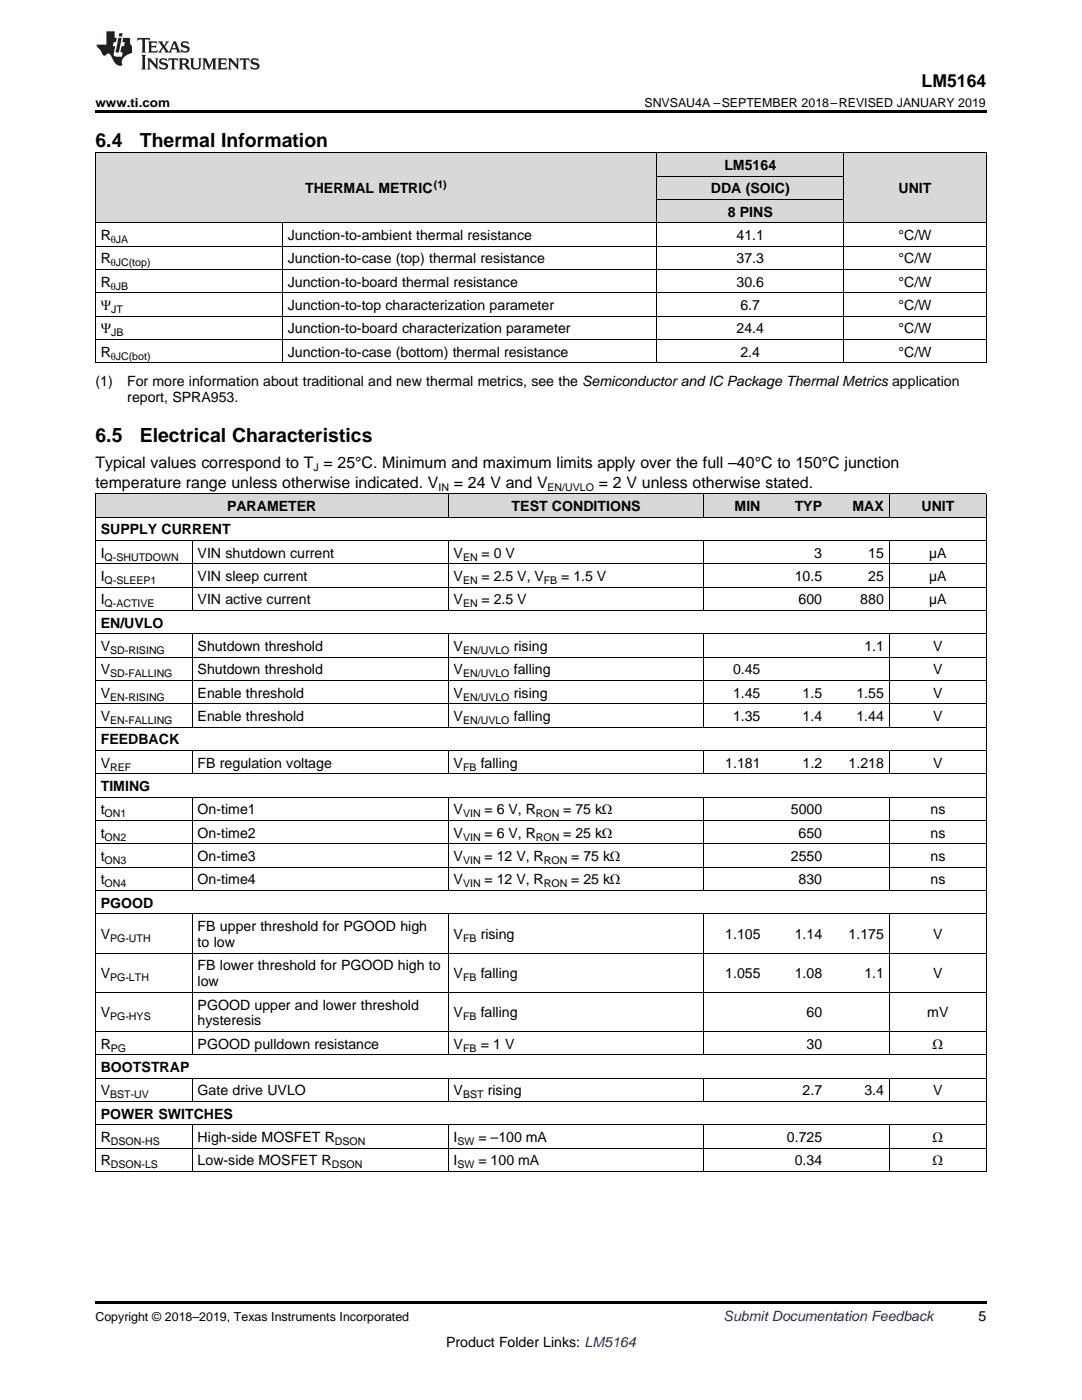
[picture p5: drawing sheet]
<svg xmlns="http://www.w3.org/2000/svg" width="216mm" height="279mm" viewBox="0 0 216 279" stroke-linecap="round" stroke-linejoin="round" font-family="sans-serif">
<defs><g id="words">
<g font-size="3.9">
<text x="19" y="29.3">6.4</text>
<text x="27.9" y="29.3">Thermal Information</text>
<text x="19" y="88.3">6.5</text>
<text x="27.9" y="88.3">Electrical Characteristics</text>
</g>
<text font-size="3.5" x="183.9" y="17.3">LM5164</text>
<g font-size="3.2">
<text x="19" y="93.5">Typical values correspond to T = 25°C. Minimum and maximum limits apply over the full –40°C to 150°C junction</text>
<text x="19" y="97.3">temperature range unless otherwise indicated. V</text>
<text x="90.6" y="97.3">= 24 V and V</text>
<text x="119.5" y="97.3">= 2 V unless otherwise stated.</text>
</g>
<g font-size="2.8">
<text x="144.5" y="33.9">LM5164</text>
<text x="60.9" y="38.6">THERMAL METRIC</text>
<text x="141.9" y="38.6">DDA (SOIC)</text>
<text x="179.3" y="38.6">UNIT</text>
<text x="20.1" y="47.9">R</text>
<text x="57.4" y="47.9">Junction-to-ambient thermal resistance</text>
<text x="145.2" y="43.3">8 PINS</text>
<text x="147" y="47.9">41.1</text>
<text x="179.3" y="47.9">°C/W</text>
<text x="20.1" y="52.6">R</text>
<text x="57.4" y="52.6">Junction-to-case (top) thermal resistance</text>
<text x="147" y="52.6">37.3</text>
<text x="179.3" y="52.6">°C/W</text>
<text x="20.1" y="57.2">R</text>
<text x="57.4" y="57.2">Junction-to-board thermal resistance</text>
<text x="147" y="57.2">30.6</text>
<text x="179.3" y="57.2">°C/W</text>
<text x="20.1" y="61.9">Ψ</text>
<text x="57.4" y="61.9">Junction-to-top characterization parameter</text>
<text x="147.7" y="61.9">6.7</text>
<text x="179.3" y="61.9">°C/W</text>
<text x="20.1" y="66.5">Ψ</text>
<text x="20.1" y="71.2">R</text>
<text x="57.4" y="66.5">Junction-to-board characterization parameter</text>
<text x="57.4" y="71.2">Junction-to-case (bottom) thermal resistance</text>
<text x="147" y="66.5">24.4</text>
<text x="147.7" y="71.2">2.4</text>
<text x="179.3" y="66.5">°C/W</text>
<text x="179.3" y="71.2">°C/W</text>
<text x="19" y="77">(1)</text>
<text x="25.4" y="77">For more information about traditional and new thermal metrics, see the Semiconductor and IC Package Thermal Metrics application</text>
<text x="25.4" y="80.2">report, SPRA953.</text>
<text x="45.3" y="102">PARAMETER</text>
<text x="102.1" y="102">TEST CONDITIONS</text>
<text x="146.6" y="102">MIN</text>
<text x="158.6" y="102">TYP</text>
<text x="170.1" y="102">MAX</text>
<text x="183.9" y="102">UNIT</text>
<text x="20.1" y="106.6">SUPPLY CURRENT</text>
<text x="20.1" y="111.3">I</text>
<text x="39.4" y="111.3">VIN shutdown current</text>
<text x="90.5" y="111.3">V</text>
<text x="96.1" y="111.3">= 0 V</text>
<text x="162.5" y="111.3">3</text>
<text x="173.2" y="111.3">15</text>
<text x="185.4" y="111.3">µA</text>
<text x="20.1" y="116">I</text>
<text x="39.4" y="116">VIN sleep current</text>
<text x="90.5" y="116">V</text>
<text x="96.1" y="116">= 2.5 V, V</text>
<text x="112" y="116">= 1.5 V</text>
<text x="158.6" y="116">10.5</text>
<text x="173.2" y="116">25</text>
<text x="185.4" y="116">µA</text>
<text x="20.1" y="120.6">I</text>
<text x="20.1" y="125.3">EN/UVLO</text>
<text x="39.4" y="120.6">VIN active current</text>
<text x="90.5" y="120.6">V</text>
<text x="96.1" y="120.6">= 2.5 V</text>
<text x="159.3" y="120.6">600</text>
<text x="171.7" y="120.6">880</text>
<text x="185.4" y="120.6">µA</text>
<text x="20.1" y="129.9">V</text>
<text x="39.4" y="129.9">Shutdown threshold</text>
<text x="90.5" y="129.9">V</text>
<text x="102.5" y="129.9">rising</text>
<text x="172.5" y="129.9">1.1</text>
<text x="186.2" y="129.9">V</text>
<text x="20.1" y="134.6">V</text>
<text x="39.4" y="134.6">Shutdown threshold</text>
<text x="90.5" y="134.6">V</text>
<text x="102.5" y="134.6">falling</text>
<text x="146.3" y="134.6">0.45</text>
<text x="186.2" y="134.6">V</text>
<text x="20.1" y="139.2">V</text>
<text x="20.1" y="143.9">V</text>
<text x="39.4" y="139.2">Enable threshold</text>
<text x="39.4" y="143.9">Enable threshold</text>
<text x="90.5" y="139.2">V</text>
<text x="90.5" y="143.9">V</text>
<text x="102.5" y="139.2">rising</text>
<text x="102.5" y="143.9">falling</text>
<text x="146.3" y="139.2">1.45</text>
<text x="146.3" y="143.9">1.35</text>
<text x="160.2" y="139.2">1.5</text>
<text x="160.2" y="143.9">1.4</text>
<text x="170.9" y="139.2">1.55</text>
<text x="170.9" y="143.9">1.44</text>
<text x="186.2" y="139.2">V</text>
<text x="186.2" y="143.9">V</text>
<text x="20.1" y="148.6">FEEDBACK</text>
<text x="20.1" y="153.2">V</text>
<text x="39.4" y="153.2">FB regulation voltage</text>
<text x="90.5" y="153.2">V</text>
<text x="95.9" y="153.2">falling</text>
<text x="144.7" y="153.2">1.181</text>
<text x="160.2" y="153.2">1.2</text>
<text x="169.3" y="153.2">1.218</text>
<text x="186.2" y="153.2">V</text>
<text x="20.1" y="157.9">TIMING</text>
<text x="20.1" y="162.5">t</text>
<text x="20.1" y="167.2">t</text>
<text x="39.4" y="162.5">On-time1</text>
<text x="39.4" y="167.2">On-time2</text>
<text x="90.5" y="162.5">V</text>
<text x="90.5" y="167.2">V</text>
<text x="96.7" y="162.5">= 6 V, R</text>
<text x="96.7" y="167.2">= 6 V, R</text>
<text x="112.4" y="162.5">= 75 kΩ</text>
<text x="112.4" y="167.2">= 25 kΩ</text>
<text x="157.8" y="162.5">5000</text>
<text x="159.3" y="167.2">650</text>
<text x="185.7" y="162.5">ns</text>
<text x="185.7" y="167.2">ns</text>
<text x="20.1" y="171.8">t</text>
<text x="39.4" y="171.8">On-time3</text>
<text x="90.5" y="171.8">V</text>
<text x="96.7" y="171.8">= 12 V, R</text>
<text x="114" y="171.8">= 75 kΩ</text>
<text x="157.8" y="171.8">2550</text>
<text x="185.7" y="171.8">ns</text>
<text x="20.1" y="176.5">t</text>
<text x="39.4" y="176.5">On-time4</text>
<text x="90.5" y="176.5">V</text>
<text x="96.7" y="176.5">= 12 V, R</text>
<text x="114" y="176.5">= 25 kΩ</text>
<text x="159.3" y="176.5">830</text>
<text x="185.7" y="176.5">ns</text>
<text x="20.1" y="181.2">PGOOD</text>
<text x="39.4" y="185.8">FB upper threshold for PGOOD high</text>
<text x="20.1" y="187.4">V</text>
<text x="39.4" y="189">to low</text>
<text x="90.5" y="187.4">V</text>
<text x="95.9" y="187.4">rising</text>
<text x="144.7" y="187.4">1.105</text>
<text x="158.6" y="187.4">1.14</text>
<text x="169.3" y="187.4">1.175</text>
<text x="186.2" y="187.4">V</text>
<text x="20.1" y="195.2">V</text>
<text x="39.4" y="193.6">FB lower threshold for PGOOD high to</text>
<text x="39.4" y="196.8">low</text>
<text x="90.5" y="195.2">V</text>
<text x="95.9" y="195.2">falling</text>
<text x="144.7" y="195.2">1.055</text>
<text x="158.6" y="195.2">1.08</text>
<text x="172.5" y="195.2">1.1</text>
<text x="186.2" y="195.2">V</text>
<text x="20.1" y="203.1">V</text>
<text x="39.4" y="201.5">PGOOD upper and lower threshold</text>
<text x="90.5" y="203.1">V</text>
<text x="95.9" y="203.1">falling</text>
<text x="160.9" y="203.1">60</text>
<text x="185" y="203.1">mV</text>
<text x="20.1" y="209.3">R</text>
<text x="39.4" y="204.6">hysteresis</text>
<text x="39.4" y="209.3">PGOOD pulldown resistance</text>
<text x="90.5" y="209.3">V</text>
<text x="95.9" y="209.3">= 1 V</text>
<text x="160.9" y="209.3">30</text>
<text x="186.1" y="209.3">Ω</text>
<text x="20.1" y="214">BOOTSTRAP</text>
<text x="20.1" y="218.6">V</text>
<text x="39.4" y="218.6">Gate drive UVLO</text>
<text x="90.5" y="218.6">V</text>
<text x="97.3" y="218.6">rising</text>
<text x="160.2" y="218.6">2.7</text>
<text x="172.5" y="218.6">3.4</text>
<text x="186.2" y="218.6">V</text>
<text x="20.1" y="223.3">POWER SWITCHES</text>
<text x="20.1" y="227.9">R</text>
<text x="39.4" y="227.9">High-side MOSFET R</text>
<text x="90.5" y="227.9">I</text>
<text x="95.5" y="227.9">= –100 mA</text>
<text x="157" y="227.9">0.725</text>
<text x="186.1" y="227.9">Ω</text>
<text x="20.1" y="232.6">R</text>
<text x="39.4" y="232.6">Low-side MOSFET R</text>
<text x="90.5" y="232.6">I</text>
<text x="95.5" y="232.6">= 100 mA</text>
<text x="158.6" y="232.6">0.34</text>
<text x="186.1" y="232.6">Ω</text>
<text x="195.3" y="263.6">5</text>
<text x="89" y="268.9">Product Folder Links: LM5164</text>
</g>
<text font-size="2.8" fill="#0000c8" x="144.4" y="263.6">Submit Documentation Feedback</text>
<g font-size="2.5">
<text x="19" y="21.4">www.ti.com</text>
<text x="128.6" y="21.4">SNVSAU4A –SEPTEMBER 2018–REVISED JANUARY 2019</text>
<text x="19" y="263.6">Copyright © 2018–2019, Texas Instruments Incorporated</text>
</g>
<g font-size="2.1">
<text x="86.6" y="37.5">(1)</text>
<text x="22.1" y="48.5">θJA</text>
<text x="22.1" y="53.1">θJC(top)</text>
<text x="22.1" y="57.8">θJB</text>
<text x="22.2" y="62.4">JT</text>
<text x="22.1" y="71.8">θJC(bot)</text>
<text x="22.2" y="67.1">JB</text>
<text x="62.5" y="94.1">J</text>
<text x="87.5" y="98">IN</text>
<text x="109.3" y="98">EN/UVLO</text>
<text x="20.9" y="111.9">Q-SHUTDOWN</text>
<text x="92.4" y="111.9">EN</text>
<text x="20.9" y="116.5">Q-SLEEP1</text>
<text x="92.4" y="116.5">EN</text>
<text x="108.5" y="116.5">FB</text>
<text x="20.9" y="121.2">Q-ACTIVE</text>
<text x="92.4" y="121.2">EN</text>
<text x="22" y="130.5">SD-RISING</text>
<text x="92.4" y="130.5">EN/UVLO</text>
<text x="22" y="135.1">SD-FALLING</text>
<text x="92.4" y="135.1">EN/UVLO</text>
<text x="22" y="139.8">EN-RISING</text>
<text x="92.4" y="139.8">EN/UVLO</text>
<text x="22" y="144.5">EN-FALLING</text>
<text x="92.4" y="144.5">EN/UVLO</text>
<text x="22" y="153.8">REF</text>
<text x="92.4" y="153.8">FB</text>
<text x="20.9" y="163.1">ON1</text>
<text x="20.9" y="167.7">ON2</text>
<text x="92.4" y="163.1">VIN</text>
<text x="92.4" y="167.7">VIN</text>
<text x="106.9" y="163.1">RON</text>
<text x="106.9" y="167.7">RON</text>
<text x="20.9" y="172.4">ON3</text>
<text x="92.4" y="172.4">VIN</text>
<text x="108.5" y="172.4">RON</text>
<text x="20.9" y="177.1">ON4</text>
<text x="92.4" y="177.1">VIN</text>
<text x="108.5" y="177.1">RON</text>
<text x="22" y="188">PG-UTH</text>
<text x="92.4" y="188">FB</text>
<text x="22" y="195.8">PG-LTH</text>
<text x="92.4" y="195.8">FB</text>
<text x="22" y="203.6">PG-HYS</text>
<text x="92.4" y="203.6">FB</text>
<text x="22.1" y="209.9">PG</text>
<text x="92.4" y="209.9">FB</text>
<text x="22" y="219.2">BST-UV</text>
<text x="92.4" y="219.2">BST</text>
<text x="22.1" y="228.5">DSON-HS</text>
<text x="22.1" y="233.2">DSON-LS</text>
<text x="66.2" y="233.2">DSON</text>
<text x="66.8" y="228.5">DSON</text>
<text x="91.3" y="228.5">SW</text>
<text x="91.3" y="233.2">SW</text>
</g>
</g></defs>
<g fill="#d8d8d8">
<path d="M19 98.6h19.4v4.7h-19.4z"/>
<path d="M38.4 98.6h51.1v4.7h-51.1z"/>
<path d="M89.5 98.6h51v4.7h-51z"/>
<path d="M140.5 98.6h12.3v4.7h-12.3z"/>
<path d="M152.8 98.6h12.3v4.7h-12.3z"/>
<path d="M165.1 98.6h12.4v4.7h-12.4z"/>
<path d="M177.5 98.6h19.3v4.7h-19.3z"/>
<path d="M19 30.6h37.4v13.9h-37.4z"/>
<path d="M56.4 30.6h74.7v13.9h-74.7z"/>
<path d="M168.4 30.6h28.4v13.9h-28.4z"/>
<path d="M131.1 39.9h37.3v4.6h-37.3z"/>
<path d="M131.1 35.2h37.3v4.7h-37.3z"/>
<path d="M131.1 30.6h37.3v4.6h-37.3z"/>
</g>
<path d="M19 22h177.8v.5h-177.8zM19 72.4l.2 .1zM131 72.4l.1 .1zM168.3 72.4l.1 .1zM196.7 72.4l.1 .1zM19 259.7h177.8v.5h-177.8z" fill="#000"/>
<g fill="none" stroke="#000" stroke-width=".2">
<path d="M19 30.5h177.8M19.1 30.5v42M131 30.5v42M131.1 39.8h37.3M131.1 35.2h37.3M168.3 30.5v42M196.8 30.5v42M19 58.4h177.8M19 53.8h177.8M19 49.1h177.8M19 44.5h177.8M56.3 44.5v28"/>
<path d="M19 72.4h177.8M19 67.8h177.8M19 63.1h177.8M19 98.5h177.8M19.1 98.6v135.3M89.4 98.6v4.7M140.5 98.6v4.7M177.4 98.6v4.7M196.8 98.6v135.3M19 117.2h177.8M19 112.5h177.8M19 107.9h177.8"/>
<path d="M19 103.2h177.8M38.3 107.9v14M89.4 107.9v14M140.5 107.9v14M177.4 107.9v14M19 135.8h177.8M19 131.1h177.8M19 126.5h177.8M19 121.8h177.8M38.3 126.5v18.7M89.4 126.5v18.7M140.5 126.5v18.7"/>
<path d="M177.4 126.5v18.7M19 159.1h177.8M19 154.4h177.8M19 149.8h177.8M19 145.1h177.8M19 140.5h177.8M38.3 149.8v4.7M38.3 159.1v18.7M89.4 149.8v4.7M89.4 159.1v18.7M140.5 149.8v4.7M140.5 159.1v18.7"/>
<path d="M177.4 149.8v4.7M177.4 159.1v18.7M19 177.7h177.8M19 173.1h177.8M19 168.4h177.8M19 163.7h177.8M19 198h177.8M19 190.2h177.8M19 182.4h177.8M38.3 182.4v28.2M89.4 182.4v28.2M140.5 182.4v28.2"/>
<path d="M177.4 182.4v28.2M19 219.8h177.8M19 215.2h177.8M19 210.5h177.8M19 205.9h177.8M38.3 215.2v4.7M89.4 215.2v4.7M140.5 215.2v4.7M177.4 215.2v4.7M19 233.8h177.8M19 229.1h177.8M19 224.5h177.8"/>
<path d="M38.3 224.5v9.4M89.4 224.5v9.4M140.5 224.5v9.4M177.4 224.5v9.4"/>
</g>
<g fill="#231f20">
<path d="M27.5 7.6l-.1 .5 .4-.2h.6v.1v2.1l-.2 .4h1l-.3-.4v-2.1l.1-.1h.5l.5 .2-.2-.5zM29.5 8.3l.2 .3v1.5l-.2 .4h1.8l.2-.6a1.04 1.04 0 0 1-1.3 .2v-.7h.6l.3 .2v-.6l-.3 .2h-.6v-.6l.8-.1 .4 .3-.2-.5zM31.5 8.3l.9 1.1-.9 1.1h.8l-.2-.2 .5-.7 .4 .7-.2 .2h1.5l-.1-.2 .1-.4h.9l.1 .4-.2 .2h1l-.3-.3-.7-1.9h-.5l-.9 2-.8-1 .9-1h-.8l.1 .3-.3 .5-.4-.6 .2-.2zM34.7 8.6l.4 1h-.7zM36.3 8.4a.63 .63 0 0 0-.2 .7 .63 .63 0 0 0 .6 .4l.6 .2 .1 .2a.75 .75 0 0 1-.7 .4 .75 .75 0 0 1-.6-.5l.1 .7 .1-.1a1.11 1.11 0 0 0 1.5-.6 1.13 1.13 0 0 0-1.2-.8l-.1-.4a1.04 1.04 0 0 1 1.2 .2l-.2-.5-.1 .1-.5-.2zM28.2 10.9l.2 .4v2.2l-.2 .4h1l-.3-.4v-2.2l.3-.4zM29.3 11.6l.3 .4v1.5l-.3 .4h.8l-.2-.4v-1.3l1.5 1.7v-1.9l.2-.4h-.7l.2 .4v.9l-1.1-1.3zM32 11.8a.62 .62 0 0 0-.2 .7 .62 .62 0 0 0 .6 .4l.6 .1 .1 .3a.76 .76 0 0 1-.7 .3 .76 .76 0 0 1-.6-.4l.1 .7 .1-.1a1.11 1.11 0 0 0 1.5-.6 1.13 1.13 0 0 0-1.2-.8l-.1-.4a1.04 1.04 0 0 1 1.2 .2l-.2-.6-.1 .1-.5-.1zM33.7 11.6l-.2 .6a.61 .61 0 0 1 .8-.3v1.6l-.2 .4h.9l-.2-.4v-1.6a.63 .63 0 0 1 .8 .3l-.2-.6zM35.6 11.6l.3 .4v1.5l-.3 .4h1l-.2-.2v-.8l.5 .2a.76 .76 0 0 0 1.2 .7l-1-1a.58 .58 0 0 0 .6-.5 .58 .58 0 0 0-.5-.6zM36.4 11.9h.1a.45 .45 0 0 1 .5 .1 .45 .45 0 0 1 .1 .5l-.7 .2zM37.9 11.6l.2 .2a2.17 2.17 0 0 0 .3 1.9 .99 .99 0 0 0 1.6-.6v-1.1l.2-.4h-.7l.2 .2a1.92 1.92 0 0 1-.2 1.8 .6 .6 0 0 1-.9-.5v-1.1l.2-.4zM40.4 11.6l.2 .4v1.5l-.2 .4h.7l-.2-.4v-1.4l.8 1.8 .8-1.8v1.4l-.2 .4h.9l-.2-.4v-1.5l.2-.4h-.8l-.6 1.5-.6-1.5zM43.4 11.6l.2 .4v1.5l-.2 .4h1.8l.2-.6a1.04 1.04 0 0 1-1.3 .1v-.6h.5l.4 .2v-.6l-.4 .2h-.5v-.7h.8l.3 .3-.1-.6zM45.5 11.6l.2 .4v1.5l-.2 .4h.7l-.2-.4v-1.3l1.5 1.7v-1.9l.2-.4h-.7l.2 .4v.9l-1.1-1.3zM47.9 11.6l-.1 .6a.61 .61 0 0 1 .8-.3v1.6l-.3 .4h1l-.3-.4 .1-1.6a.63 .63 0 0 1 .7 .3l-.1-.6zM50.2 11.8a.62 .62 0 0 0-.2 .7 .62 .62 0 0 0 .6 .4l.6 .1 .2 .3a.76 .76 0 0 1-.8 .3 .76 .76 0 0 1-.6-.4l.1 .7 .2-.1a1.11 1.11 0 0 0 1.5-.6 1.13 1.13 0 0 0-1.3-.8l-.1-.4a1.04 1.04 0 0 1 1.2 .2l-.1-.6-.2 .1-.5-.1z"/>
<path d="M21.2 6.3v2.6h-1.9l.1 .4 .7 .9a.91 .91 0 0 0 1 .8 .56 .56 0 0 1 .5-.3 .56 .56 0 0 1 .5 .3l.4 .8a1.53 1.53 0 0 0 1.9 1.2 1.54 1.54 0 0 1 1-2.1l.9-.3v-1.4a1.52 1.52 0 0 1-.3-1.6h-1.4l-.2 .8h.5l-.2 .8h-.4l-.2 1v.2l.4 .1-.2 .8a1.93 1.93 0 0 1-1.6-.3l.3-1.8h-.5l.2-.8h.4l.2-.8h-.4v-1.3zM23.6 7.6l-.6 2.9h.7l.6-2.9zM23.8 6.6l-.1 .7h.6l.2-.7z"/>
</g>
<use href="#words"/>
</svg>
